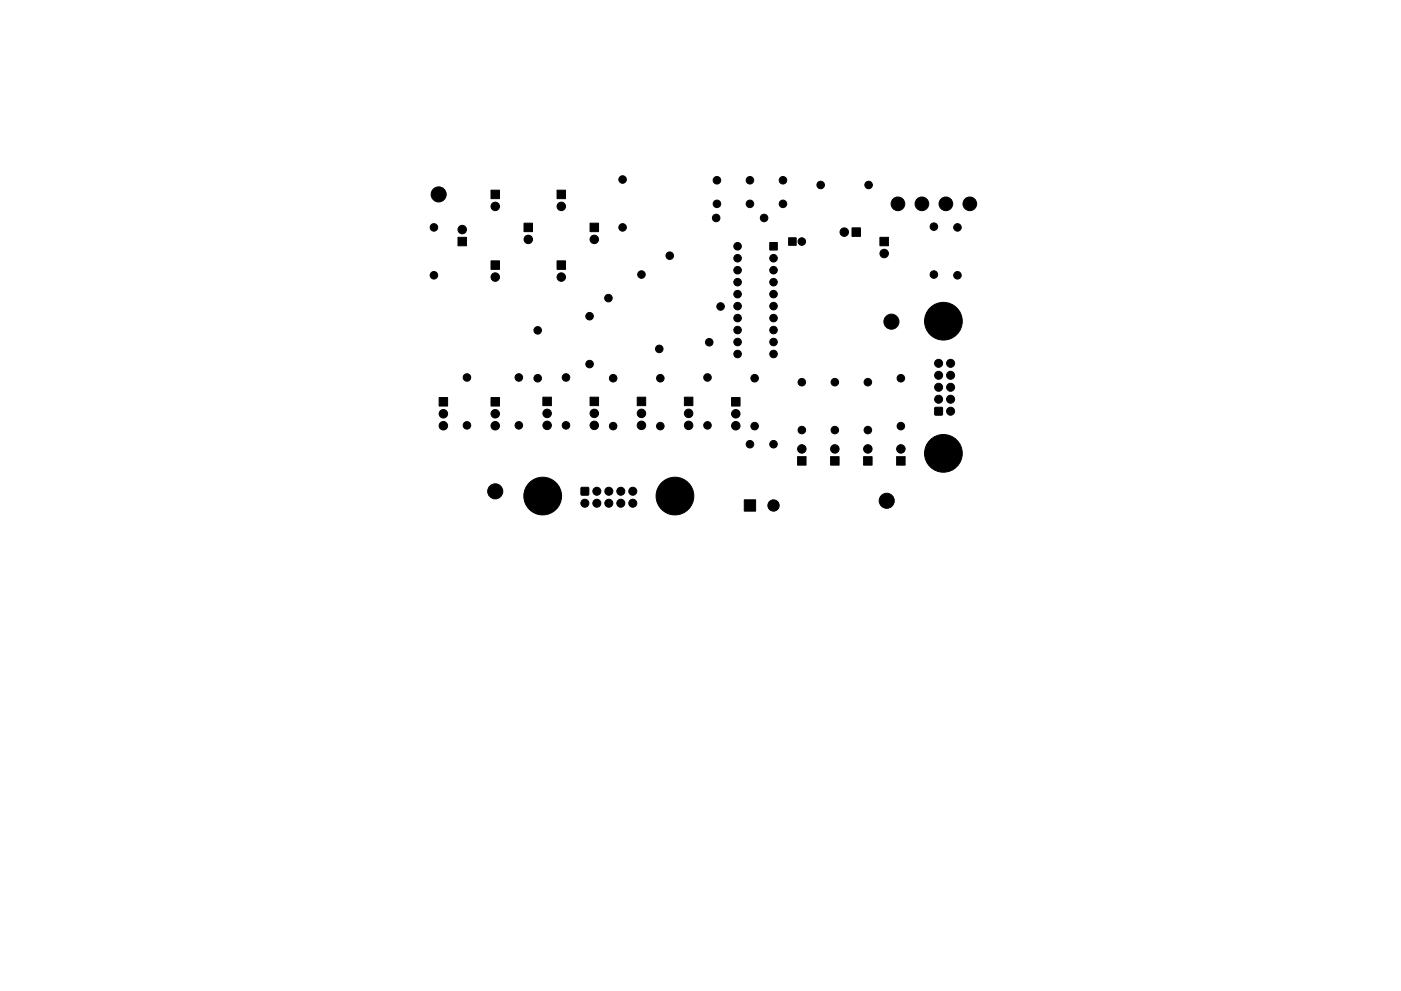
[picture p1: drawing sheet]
<svg xmlns="http://www.w3.org/2000/svg" width="297mm" height="210mm" viewBox="0 0 297 210" stroke-linecap="round" stroke-linejoin="round" font-family="sans-serif">
<g fill="#000" stroke="#000" stroke-width=".21">
<path d="M97.1 50.3h1.8v1.8h-1.8zM104.1 55.3h1.8v1.8h-1.8zM104.1 40.3h1.8v1.8h-1.8zM111.1 47.3h1.8v1.8h-1.8zM118.1 55.3h1.8v1.8h-1.8zM118.1 40.3h1.8v1.8h-1.8zM125.1 47.3h1.8v1.8h-1.8zM163.2 51.4h1.6v1.6h-1.6zM167.2 50.4h1.6v1.6h-1.6zM180.6 48.3h1.8v1.8h-1.8zM186.6 50.3h1.8v1.8h-1.8zM93.1 84.3h1.8v1.8h-1.8z"/>
<path d="M104.1 84.3h1.8v1.8h-1.8zM115.1 84.3h1.8v1.8h-1.8zM125.1 84.3h1.8v1.8h-1.8zM135.1 84.3h1.8v1.8h-1.8zM145.1 84.3h1.8v1.8h-1.8zM155.1 84.3h1.8v1.8h-1.8zM169.1 96.9h1.8v1.8h-1.8zM176.1 96.9h1.8v1.8h-1.8zM183.1 96.9h1.8v1.8h-1.8zM190.1 96.9h1.8v1.8h-1.8zM198.2 86.5h1.6v1.5h-1.6zM123.2 103.5h1.6v1.5h-1.6z"/>
<path d="M157.8 106h2.4v2.4h-2.4z"/>
<circle cx="132" cy="38.1" r=".8"/>
<circle cx="152" cy="38.2" r=".8"/>
<circle cx="159" cy="38.2" r=".8"/>
<circle cx="166" cy="38.2" r=".8"/>
<circle cx="174" cy="39.2" r=".8"/>
<circle cx="184.2" cy="39.2" r=".8"/>
<circle cx="92" cy="48.2" r=".8"/>
<circle cx="92" cy="58.4" r=".8"/>
<circle cx="93" cy="41.2" r="1.6"/>
<circle cx="98" cy="48.7" r=".9"/>
<circle cx="105" cy="43.8" r=".9"/>
<circle cx="105" cy="58.8" r=".9"/>
<circle cx="112" cy="50.8" r=".9"/>
<circle cx="119" cy="43.8" r=".9"/>
<circle cx="119" cy="58.8" r=".9"/>
<circle cx="126" cy="50.8" r=".9"/>
<circle cx="132" cy="48.2" r=".8"/>
<circle cx="136" cy="58.2" r=".8"/>
<circle cx="142" cy="54.2" r=".8"/>
<circle cx="151.8" cy="46.2" r=".8"/>
<circle cx="152" cy="43.2" r=".8"/>
<circle cx="156.4" cy="57.3" r=".8"/>
<circle cx="156.4" cy="54.8" r=".8"/>
<circle cx="156.4" cy="59.9" r=".8"/>
<circle cx="156.4" cy="52.2" r=".8"/>
<circle cx="159" cy="43.2" r=".8"/>
<circle cx="162" cy="46.2" r=".8"/>
<circle cx="164" cy="54.8" r=".8"/>
<circle cx="164" cy="57.3" r=".8"/>
<circle cx="164" cy="59.9" r=".8"/>
<circle cx="166" cy="43.2" r=".8"/>
<circle cx="170" cy="51.2" r=".8"/>
<circle cx="179" cy="49.2" r=".9"/>
<circle cx="187.5" cy="53.8" r=".9"/>
<circle cx="190.4" cy="43.2" r="1.45"/>
<circle cx="195.5" cy="43.2" r="1.45"/>
<circle cx="198" cy="48.1" r=".8"/>
<circle cx="198" cy="58.2" r=".8"/>
<circle cx="200.5" cy="43.2" r="1.45"/>
<circle cx="203" cy="48.2" r=".8"/>
<circle cx="203" cy="58.4" r=".8"/>
<circle cx="205.6" cy="43.2" r="1.45"/>
<circle cx="114" cy="70.1" r=".8"/>
<circle cx="125" cy="67.1" r=".8"/>
<circle cx="125" cy="77.2" r=".8"/>
<circle cx="129" cy="63.2" r=".8"/>
<circle cx="139.8" cy="74" r=".8"/>
<circle cx="150.4" cy="72.6" r=".8"/>
<circle cx="152.8" cy="65" r=".8"/>
<circle cx="156.4" cy="64.9" r=".8"/>
<circle cx="156.4" cy="70" r=".8"/>
<circle cx="156.4" cy="75.1" r=".8"/>
<circle cx="156.4" cy="62.4" r=".8"/>
<circle cx="156.4" cy="72.6" r=".8"/>
<circle cx="156.4" cy="67.5" r=".8"/>
<circle cx="164" cy="67.5" r=".8"/>
<circle cx="164" cy="75.1" r=".8"/>
<circle cx="164" cy="64.9" r=".8"/>
<circle cx="164" cy="70" r=".8"/>
<circle cx="164" cy="72.6" r=".8"/>
<circle cx="164" cy="62.4" r=".8"/>
<circle cx="189" cy="68.2" r="1.6"/>
<circle cx="199" cy="77.1" r=".85"/>
<circle cx="199" cy="79.6" r=".85"/>
<circle cx="200" cy="68.1" r="4"/>
<circle cx="201.5" cy="79.6" r=".85"/>
<circle cx="201.5" cy="77.1" r=".85"/>
<circle cx="94" cy="90.3" r=".9"/>
<circle cx="94" cy="87.8" r=".9"/>
<circle cx="99" cy="90.2" r=".8"/>
<circle cx="99" cy="80.1" r=".8"/>
<circle cx="105" cy="87.8" r=".9"/>
<circle cx="105" cy="90.3" r=".9"/>
<circle cx="110" cy="80.1" r=".8"/>
<circle cx="110" cy="90.2" r=".8"/>
<circle cx="114" cy="80.2" r=".8"/>
<circle cx="116" cy="87.7" r=".9"/>
<circle cx="116" cy="90.2" r=".9"/>
<circle cx="120" cy="90.2" r=".8"/>
<circle cx="120" cy="80.1" r=".8"/>
<circle cx="126" cy="87.7" r=".9"/>
<circle cx="126" cy="90.2" r=".9"/>
<circle cx="130" cy="80.2" r=".8"/>
<circle cx="130" cy="90.4" r=".8"/>
<circle cx="136" cy="87.7" r=".9"/>
<circle cx="136" cy="90.2" r=".9"/>
<circle cx="140" cy="80.2" r=".8"/>
<circle cx="140" cy="90.4" r=".8"/>
<circle cx="146" cy="87.7" r=".9"/>
<circle cx="146" cy="90.2" r=".9"/>
<circle cx="150" cy="80.1" r=".8"/>
<circle cx="150" cy="90.2" r=".8"/>
<circle cx="156" cy="87.8" r=".9"/>
<circle cx="156" cy="90.3" r=".9"/>
<circle cx="159" cy="94.2" r=".8"/>
<circle cx="160" cy="90.4" r=".8"/>
<circle cx="160" cy="80.2" r=".8"/>
<circle cx="164" cy="94.2" r=".8"/>
<circle cx="170" cy="91.2" r=".8"/>
<circle cx="170" cy="81.1" r=".8"/>
<circle cx="170" cy="95.2" r=".9"/>
<circle cx="177" cy="81.1" r=".8"/>
<circle cx="177" cy="91.2" r=".8"/>
<circle cx="177" cy="95.2" r=".9"/>
<circle cx="184" cy="95.2" r=".9"/>
<circle cx="184" cy="91.2" r=".8"/>
<circle cx="184" cy="81.1" r=".8"/>
<circle cx="191" cy="95.2" r=".9"/>
<circle cx="191" cy="80.2" r=".8"/>
<circle cx="191" cy="90.4" r=".8"/>
<circle cx="199" cy="82.2" r=".85"/>
<circle cx="199" cy="84.7" r=".85"/>
<circle cx="200" cy="96.2" r="4"/>
<circle cx="201.5" cy="87.2" r=".85"/>
<circle cx="201.5" cy="84.7" r=".85"/>
<circle cx="201.5" cy="82.2" r=".85"/>
<circle cx="105" cy="104.2" r="1.6"/>
<circle cx="115.1" cy="105.2" r="4"/>
<circle cx="124" cy="106.8" r=".85"/>
<circle cx="126.5" cy="104.2" r=".85"/>
<circle cx="126.5" cy="106.8" r=".85"/>
<circle cx="129.1" cy="106.8" r=".85"/>
<circle cx="129.1" cy="104.2" r=".85"/>
<circle cx="131.6" cy="104.2" r=".85"/>
<circle cx="131.6" cy="106.8" r=".85"/>
<circle cx="134.2" cy="104.2" r=".85"/>
<circle cx="134.2" cy="106.8" r=".85"/>
<circle cx="143.1" cy="105.2" r="4"/>
<circle cx="164" cy="107.2" r="1.2"/>
<circle cx="188" cy="106.2" r="1.6"/>
</g>
</svg>
